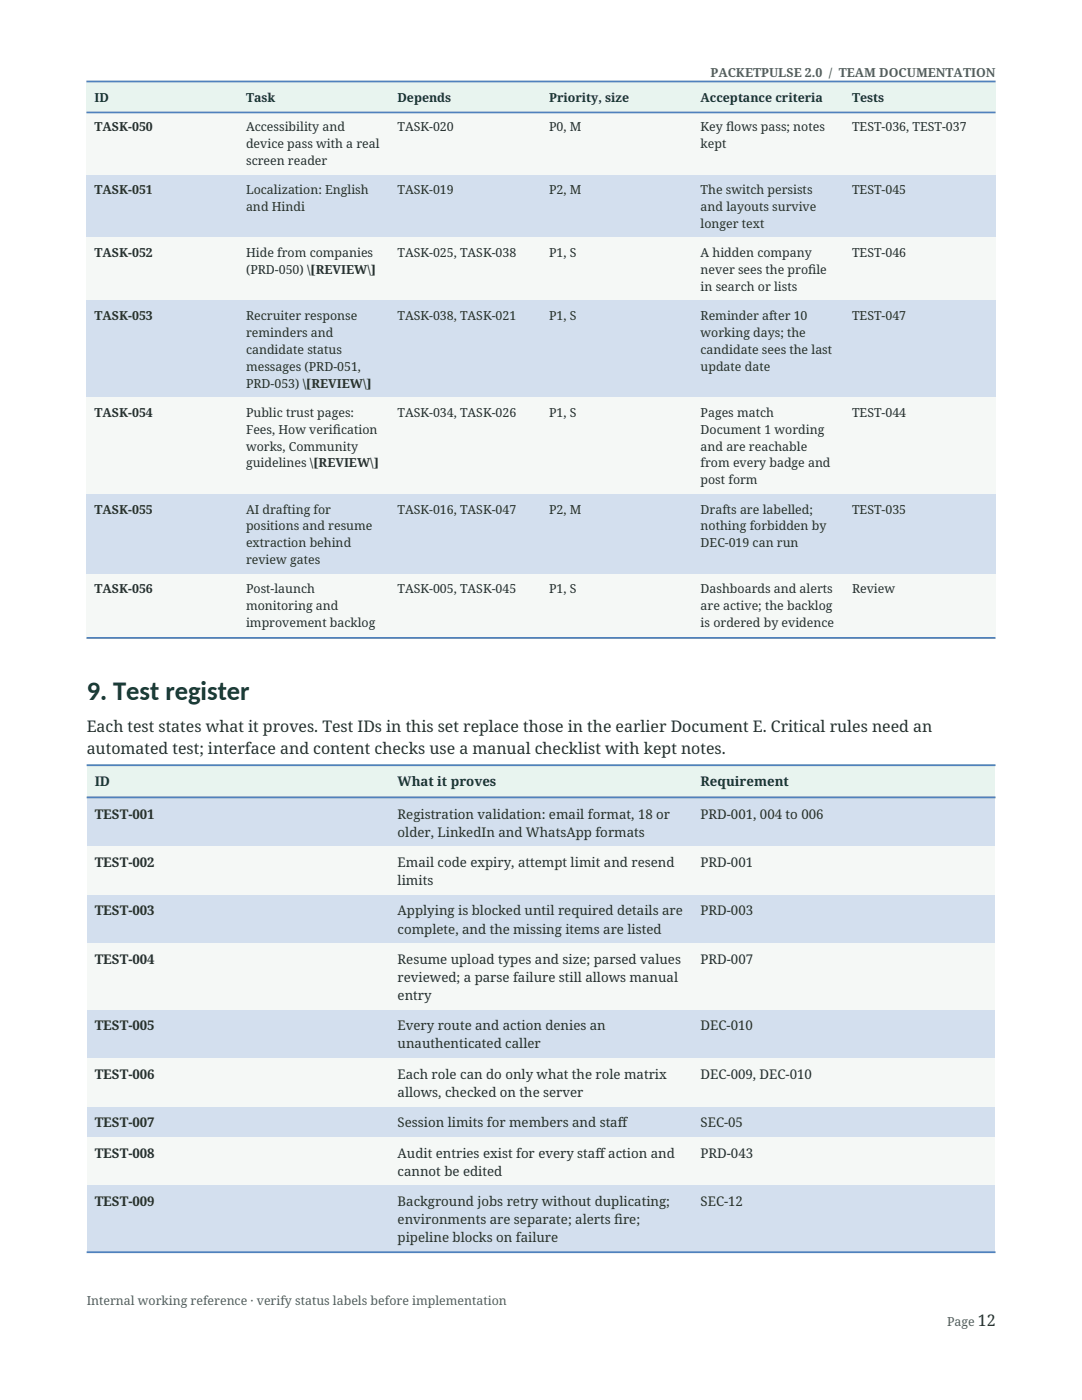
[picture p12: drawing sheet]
<svg xmlns="http://www.w3.org/2000/svg" width="216mm" height="279mm" viewBox="0 0 216 279" stroke-linecap="round" stroke-linejoin="round" font-family="sans-serif">
<defs><g id="words">
<text font-size="5.3" fill="#0c3f37" x="17.3" y="139.7">9. Test register</text>
<g font-size="3.2" fill="#26302d">
<text x="17.3" y="146">Each test states what it proves. Test IDs in this set replace those in the earlier Document E. Critical rules need an</text>
<text x="17.3" y="150.4">automated test; interface and content checks use a manual checklist with kept notes.</text>
<text x="195.1" y="264.6">12</text>
</g>
<g font-size="2.6" fill="#0c3f37">
<text x="18.9" y="157">ID</text>
<text x="79.3" y="157">What it proves</text>
<text x="139.8" y="157">Requirement</text>
</g>
<g font-size="2.6" fill="#26302d">
<text x="18.9" y="163.4">TEST-001</text>
<text x="79.3" y="163.4">Registration validation: email format, 18 or</text>
<text x="79.3" y="167">older, LinkedIn and WhatsApp formats</text>
<text x="139.8" y="163.4">PRD-001, 004 to 006</text>
<text x="18.9" y="173">TEST-002</text>
<text x="79.3" y="173">Email code expiry, attempt limit and resend</text>
<text x="139.8" y="173">PRD-001</text>
<text x="79.3" y="176.6">limits</text>
<text x="18.9" y="182.7">TEST-003</text>
<text x="79.3" y="182.7">Applying is blocked until required details are</text>
<text x="139.8" y="182.7">PRD-003</text>
<text x="79.3" y="186.3">complete, and the missing items are listed</text>
<text x="18.9" y="192.4">TEST-004</text>
<text x="79.3" y="192.4">Resume upload types and size; parsed values</text>
<text x="79.3" y="196">reviewed; a parse failure still allows manual</text>
<text x="139.8" y="192.4">PRD-007</text>
<text x="79.3" y="199.6">entry</text>
<text x="18.9" y="205.6">TEST-005</text>
<text x="79.3" y="205.6">Every route and action denies an</text>
<text x="79.3" y="209.2">unauthenticated caller</text>
<text x="139.8" y="205.6">DEC-010</text>
<text x="18.9" y="215.3">TEST-006</text>
<text x="79.3" y="215.3">Each role can do only what the role matrix</text>
<text x="139.8" y="215.3">DEC-009, DEC-010</text>
<text x="79.3" y="218.9">allows, checked on the server</text>
<text x="18.9" y="225">TEST-007</text>
<text x="79.3" y="225">Session limits for members and staf</text>
<text x="123.3" y="225">f</text>
<text x="139.8" y="225">SEC-05</text>
<text x="18.9" y="231">TEST-008</text>
<text x="79.3" y="231">Audit entries exist for every staf</text>
<text x="118.8" y="231">f action and</text>
<text x="139.8" y="231">PRD-043</text>
<text x="79.3" y="234.6">cannot be edited</text>
<text x="18.9" y="240.7">TEST-009</text>
<text x="79.3" y="240.7">Background jobs retry without duplicating;</text>
<text x="79.3" y="244.3">environments are separate; alerts f</text>
<text x="122.6" y="244.3">ire;</text>
<text x="139.8" y="240.7">SEC-12</text>
<text x="79.3" y="247.9">pipeline blocks on failure</text>
</g>
<g font-size="2.5" fill="#52615b">
<text x="141.8" y="15.3">PACKETPULSE 2.0 / TEAM DOCUMENTATION</text>
<text x="17.3" y="260.5">Internal working reference · verify status labels before implementation</text>
<text x="189" y="264.6">Page</text>
</g>
<g font-size="2.5" fill="#0c3f37">
<text x="18.9" y="20.3">ID</text>
<text x="49.1" y="20.3">Task</text>
<text x="79.3" y="20.3">Depends</text>
<text x="109.6" y="20.3">Priority, size</text>
<text x="139.8" y="20.3">Acceptance criteria</text>
<text x="170" y="20.3">Tests</text>
</g>
<g font-size="2.5" fill="#26302d">
<text x="18.9" y="26.1">TASK-050</text>
<text x="49.1" y="26.1">Accessibility and</text>
<text x="49.1" y="29.5">device pass with a real</text>
<text x="79.3" y="26.1">TASK-020</text>
<text x="109.6" y="26.1">P0, M</text>
<text x="139.8" y="26.1">Key f</text>
<text x="139.8" y="29.5">kept</text>
<text x="144.9" y="26.1">lows pass; notes</text>
<text x="170" y="26.1">TEST-036, TEST-037</text>
<text x="49.1" y="32.9">screen reader</text>
<text x="18.9" y="38.7">TASK-051</text>
<text x="49.1" y="38.7">Localization: English</text>
<text x="79.3" y="38.7">TASK-019</text>
<text x="109.6" y="38.7">P2, M</text>
<text x="139.8" y="38.7">The switch persists</text>
<text x="170" y="38.7">TEST-045</text>
<text x="49.1" y="42.1">and Hindi</text>
<text x="139.8" y="42.1">and layouts survive</text>
<text x="139.8" y="45.5">longer text</text>
<text x="18.9" y="51.3">TASK-052</text>
<text x="49.1" y="51.3">Hide from companies</text>
<text x="79.3" y="51.3">TASK-025, TASK-038</text>
<text x="109.6" y="51.3">P1, S</text>
<text x="139.8" y="51.3">A hidden company</text>
<text x="170" y="51.3">TEST-046</text>
<text x="49.1" y="54.7">(PRD-050) \[REVIEW\]</text>
<text x="139.8" y="54.7">never sees the prof</text>
<text x="139.8" y="58">in search or lists</text>
<text x="161.3" y="54.7">ile</text>
<text x="18.9" y="63.9">TASK-053</text>
<text x="49.1" y="63.9">Recruiter response</text>
<text x="79.3" y="63.9">TASK-038, TASK-021</text>
<text x="109.6" y="63.9">P1, S</text>
<text x="139.8" y="63.9">Reminder after 10</text>
<text x="170" y="63.9">TEST-047</text>
<text x="49.1" y="67.2">reminders and</text>
<text x="49.1" y="70.6">candidate status</text>
<text x="139.8" y="67.2">working days; the</text>
<text x="139.8" y="70.6">candidate sees the last</text>
<text x="49.1" y="74">messages (PRD-051,</text>
<text x="49.1" y="77.3">PRD-053) \[REVIEW\]</text>
<text x="139.8" y="74">update date</text>
<text x="18.9" y="83.2">TASK-054</text>
<text x="49.1" y="83.2">Public trust pages:</text>
<text x="79.3" y="83.2">TASK-034, TASK-026</text>
<text x="109.6" y="83.2">P1, S</text>
<text x="139.8" y="83.2">Pages match</text>
<text x="170" y="83.2">TEST-044</text>
<text x="49.1" y="86.6">Fees, How verif</text>
<text x="49.1" y="89.9">works, Community</text>
<text x="66.4" y="86.6">ication</text>
<text x="139.8" y="86.6">Document 1 wording</text>
<text x="139.8" y="89.9">and are reachable</text>
<text x="49.1" y="93.3">guidelines \[REVIEW\]</text>
<text x="139.8" y="93.3">from every badge and</text>
<text x="139.8" y="96.7">post form</text>
<text x="18.9" y="102.5">TASK-055</text>
<text x="49.1" y="102.5">AI drafting for</text>
<text x="49.1" y="105.9">positions and resume</text>
<text x="79.3" y="102.5">TASK-016, TASK-047</text>
<text x="109.6" y="102.5">P2, M</text>
<text x="139.8" y="102.5">Drafts are labelled;</text>
<text x="139.8" y="105.9">nothing forbidden by</text>
<text x="170" y="102.5">TEST-035</text>
<text x="49.1" y="109.2">extraction behind</text>
<text x="49.1" y="112.6">review gates</text>
<text x="139.8" y="109.2">DEC-019 can run</text>
<text x="18.9" y="118.4">TASK-056</text>
<text x="49.1" y="118.4">Post-launch</text>
<text x="79.3" y="118.4">TASK-005, TASK-045</text>
<text x="109.6" y="118.4">P1, S</text>
<text x="139.8" y="118.4">Dashboards and alerts</text>
<text x="170" y="118.4">Review</text>
<text x="49.1" y="121.8">monitoring and</text>
<text x="49.1" y="125.2">improvement backlog</text>
<text x="139.8" y="121.8">are active; the backlog</text>
<text x="139.8" y="125.2">is ordered by evidence</text>
</g>
</g></defs>
<g fill="#e8f4ef">
<path d="M17.3 16.1h30.2v6.1h-30.2z" fill-rule="evenodd"/>
<path d="M47.5 16.1h30.2v6.1h-30.2z" fill-rule="evenodd"/>
<path d="M77.7 16.1h30.2v6.1h-30.2z" fill-rule="evenodd"/>
<path d="M107.9 16.1h30.3v6.1h-30.3z" fill-rule="evenodd"/>
<path d="M138.2 16.1h30.2v6.1h-30.2z" fill-rule="evenodd"/>
<path d="M168.4 16.1h30.2v6.1h-30.2z" fill-rule="evenodd"/>
</g>
<g fill="#f5f8f6">
<path d="M17.3 22.3h30.2v12.5h-30.2z" fill-rule="evenodd"/>
<path d="M47.5 22.3h30.2v12.5h-30.2z" fill-rule="evenodd"/>
<path d="M77.7 22.3h30.2v12.5h-30.2z" fill-rule="evenodd"/>
<path d="M107.9 22.3h30.3v12.5h-30.3z" fill-rule="evenodd"/>
<path d="M138.2 22.3h30.2v12.5h-30.2z" fill-rule="evenodd"/>
<path d="M168.4 22.3h30.2v12.5h-30.2z" fill-rule="evenodd"/>
</g>
<g fill="#d3dfee">
<path d="M17.3 34.9h30.2v12.5h-30.2z" fill-rule="evenodd"/>
<path d="M47.5 34.9h30.2v12.5h-30.2z" fill-rule="evenodd"/>
<path d="M77.7 34.9h30.2v12.5h-30.2z" fill-rule="evenodd"/>
<path d="M107.9 34.9h30.3v12.5h-30.3z" fill-rule="evenodd"/>
<path d="M138.2 34.9h30.2v12.5h-30.2z" fill-rule="evenodd"/>
<path d="M168.4 34.9h30.2v12.5h-30.2z" fill-rule="evenodd"/>
</g>
<g fill="#f5f8f6">
<path d="M17.3 47.4h30.2v12.6h-30.2z" fill-rule="evenodd"/>
<path d="M47.5 47.4h30.2v12.6h-30.2z" fill-rule="evenodd"/>
<path d="M77.7 47.4h30.2v12.6h-30.2z" fill-rule="evenodd"/>
<path d="M107.9 47.4h30.3v12.6h-30.3z" fill-rule="evenodd"/>
<path d="M138.2 47.4h30.2v12.6h-30.2z" fill-rule="evenodd"/>
<path d="M168.4 47.4h30.2v12.6h-30.2z" fill-rule="evenodd"/>
</g>
<g fill="#d3dfee">
<path d="M17.3 60h30.2v19.3h-30.2z" fill-rule="evenodd"/>
<path d="M47.5 60h30.2v19.3h-30.2z" fill-rule="evenodd"/>
<path d="M77.7 60h30.2v19.3h-30.2z" fill-rule="evenodd"/>
<path d="M107.9 60h30.3v19.3h-30.3z" fill-rule="evenodd"/>
<path d="M138.2 60h30.2v19.3h-30.2z" fill-rule="evenodd"/>
<path d="M168.4 60h30.2v19.3h-30.2z" fill-rule="evenodd"/>
</g>
<g fill="#f5f8f6">
<path d="M17.3 79.3h30.2v19.3h-30.2z" fill-rule="evenodd"/>
<path d="M47.5 79.3h30.2v19.3h-30.2z" fill-rule="evenodd"/>
<path d="M77.7 79.3h30.2v19.3h-30.2z" fill-rule="evenodd"/>
<path d="M107.9 79.3h30.3v19.3h-30.3z" fill-rule="evenodd"/>
<path d="M138.2 79.3h30.2v19.3h-30.2z" fill-rule="evenodd"/>
<path d="M168.4 79.3h30.2v19.3h-30.2z" fill-rule="evenodd"/>
</g>
<g fill="#d3dfee">
<path d="M17.3 98.6h30.2v16h-30.2z" fill-rule="evenodd"/>
<path d="M47.5 98.6h30.2v16h-30.2z" fill-rule="evenodd"/>
<path d="M77.7 98.6h30.2v16h-30.2z" fill-rule="evenodd"/>
<path d="M107.9 98.6h30.3v16h-30.3z" fill-rule="evenodd"/>
<path d="M138.2 98.6h30.2v16h-30.2z" fill-rule="evenodd"/>
<path d="M168.4 98.6h30.2v16h-30.2z" fill-rule="evenodd"/>
</g>
<g fill="#f5f8f6">
<path d="M17.3 114.6h30.2v12.5h-30.2z" fill-rule="evenodd"/>
<path d="M47.5 114.6h30.2v12.5h-30.2z" fill-rule="evenodd"/>
<path d="M77.7 114.6h30.2v12.5h-30.2z" fill-rule="evenodd"/>
<path d="M107.9 114.6h30.3v12.5h-30.3z" fill-rule="evenodd"/>
<path d="M138.2 114.6h30.2v12.5h-30.2z" fill-rule="evenodd"/>
<path d="M168.4 114.6h30.2v12.5h-30.2z" fill-rule="evenodd"/>
</g>
<g fill="#e8f4ef">
<path d="M17.3 152.5h60.4v6.4h-60.4z" fill-rule="evenodd"/>
<path d="M77.7 152.5h60.5v6.4h-60.5z" fill-rule="evenodd"/>
<path d="M138.2 152.5h60.4v6.4h-60.4z" fill-rule="evenodd"/>
</g>
<g fill="#d3dfee">
<path d="M17.3 159h60.4v10h-60.4z" fill-rule="evenodd"/>
<path d="M77.7 159h60.5v10h-60.5z" fill-rule="evenodd"/>
<path d="M138.2 159h60.4v10h-60.4z" fill-rule="evenodd"/>
</g>
<g fill="#f5f8f6">
<path d="M17.3 169h60.4v9.6h-60.4z" fill-rule="evenodd"/>
<path d="M77.7 169h60.5v9.6h-60.5z" fill-rule="evenodd"/>
<path d="M138.2 169h60.4v9.6h-60.4z" fill-rule="evenodd"/>
</g>
<g fill="#d3dfee">
<path d="M17.3 178.6h60.4v9.7h-60.4z" fill-rule="evenodd"/>
<path d="M77.7 178.6h60.5v9.7h-60.5z" fill-rule="evenodd"/>
<path d="M138.2 178.6h60.4v9.7h-60.4z" fill-rule="evenodd"/>
</g>
<g fill="#f5f8f6">
<path d="M17.3 188.3h60.4v13.3h-60.4z" fill-rule="evenodd"/>
<path d="M77.7 188.3h60.5v13.3h-60.5z" fill-rule="evenodd"/>
<path d="M138.2 188.3h60.4v13.3h-60.4z" fill-rule="evenodd"/>
</g>
<g fill="#d3dfee">
<path d="M17.3 201.6h60.4v9.6h-60.4z" fill-rule="evenodd"/>
<path d="M77.7 201.6h60.5v9.6h-60.5z" fill-rule="evenodd"/>
<path d="M138.2 201.6h60.4v9.6h-60.4z" fill-rule="evenodd"/>
</g>
<g fill="#f5f8f6">
<path d="M17.3 211.2h60.4v9.7h-60.4z" fill-rule="evenodd"/>
<path d="M77.7 211.2h60.5v9.7h-60.5z" fill-rule="evenodd"/>
<path d="M138.2 211.2h60.4v9.7h-60.4z" fill-rule="evenodd"/>
</g>
<g fill="#d3dfee">
<path d="M17.3 220.9h60.4v6.1h-60.4z" fill-rule="evenodd"/>
<path d="M77.7 220.9h60.5v6.1h-60.5z" fill-rule="evenodd"/>
<path d="M138.2 220.9h60.4v6.1h-60.4z" fill-rule="evenodd"/>
</g>
<g fill="#f5f8f6">
<path d="M17.3 227h60.4v9.6h-60.4z" fill-rule="evenodd"/>
<path d="M77.7 227h60.5v9.6h-60.5z" fill-rule="evenodd"/>
<path d="M138.2 227h60.4v9.6h-60.4z" fill-rule="evenodd"/>
</g>
<g fill="#d3dfee">
<path d="M17.3 236.6h60.4v13.3h-60.4z" fill-rule="evenodd"/>
<path d="M77.7 236.6h60.5v13.3h-60.5z" fill-rule="evenodd"/>
<path d="M138.2 236.6h60.4v13.3h-60.4z" fill-rule="evenodd"/>
</g>
<g fill="#e8f4ef">
<path d="M17.3 16.1h30.2v6.1h-30.2z" fill-rule="evenodd"/>
<path d="M47.5 16.1h30.2v6.1h-30.2z" fill-rule="evenodd"/>
<path d="M77.7 16.1h30.2v6.1h-30.2z" fill-rule="evenodd"/>
<path d="M107.9 16.1h30.3v6.1h-30.3z" fill-rule="evenodd"/>
<path d="M138.2 16.1h30.2v6.1h-30.2z" fill-rule="evenodd"/>
<path d="M168.4 16.1h30.2v6.1h-30.2z" fill-rule="evenodd"/>
</g>
<g fill="#f5f8f6">
<path d="M17.3 22.3h30.2v12.5h-30.2z" fill-rule="evenodd"/>
<path d="M47.5 22.3h30.2v12.5h-30.2z" fill-rule="evenodd"/>
<path d="M77.7 22.3h30.2v12.5h-30.2z" fill-rule="evenodd"/>
<path d="M107.9 22.3h30.3v12.5h-30.3z" fill-rule="evenodd"/>
<path d="M138.2 22.3h30.2v12.5h-30.2z" fill-rule="evenodd"/>
<path d="M168.4 22.3h30.2v12.5h-30.2z" fill-rule="evenodd"/>
</g>
<g fill="#d3dfee">
<path d="M17.3 34.9h30.2v12.5h-30.2z" fill-rule="evenodd"/>
<path d="M47.5 34.9h30.2v12.5h-30.2z" fill-rule="evenodd"/>
<path d="M77.7 34.9h30.2v12.5h-30.2z" fill-rule="evenodd"/>
<path d="M107.9 34.9h30.3v12.5h-30.3z" fill-rule="evenodd"/>
<path d="M138.2 34.9h30.2v12.5h-30.2z" fill-rule="evenodd"/>
<path d="M168.4 34.9h30.2v12.5h-30.2z" fill-rule="evenodd"/>
</g>
<g fill="#f5f8f6">
<path d="M17.3 47.4h30.2v12.6h-30.2z" fill-rule="evenodd"/>
<path d="M47.5 47.4h30.2v12.6h-30.2z" fill-rule="evenodd"/>
<path d="M77.7 47.4h30.2v12.6h-30.2z" fill-rule="evenodd"/>
<path d="M107.9 47.4h30.3v12.6h-30.3z" fill-rule="evenodd"/>
<path d="M138.2 47.4h30.2v12.6h-30.2z" fill-rule="evenodd"/>
<path d="M168.4 47.4h30.2v12.6h-30.2z" fill-rule="evenodd"/>
</g>
<g fill="#d3dfee">
<path d="M17.3 60h30.2v19.3h-30.2z" fill-rule="evenodd"/>
<path d="M47.5 60h30.2v19.3h-30.2z" fill-rule="evenodd"/>
<path d="M77.7 60h30.2v19.3h-30.2z" fill-rule="evenodd"/>
<path d="M107.9 60h30.3v19.3h-30.3z" fill-rule="evenodd"/>
<path d="M138.2 60h30.2v19.3h-30.2z" fill-rule="evenodd"/>
<path d="M168.4 60h30.2v19.3h-30.2z" fill-rule="evenodd"/>
</g>
<g fill="#f5f8f6">
<path d="M17.3 79.3h30.2v19.3h-30.2z" fill-rule="evenodd"/>
<path d="M47.5 79.3h30.2v19.3h-30.2z" fill-rule="evenodd"/>
<path d="M77.7 79.3h30.2v19.3h-30.2z" fill-rule="evenodd"/>
<path d="M107.9 79.3h30.3v19.3h-30.3z" fill-rule="evenodd"/>
<path d="M138.2 79.3h30.2v19.3h-30.2z" fill-rule="evenodd"/>
<path d="M168.4 79.3h30.2v19.3h-30.2z" fill-rule="evenodd"/>
</g>
<g fill="#d3dfee">
<path d="M17.3 98.6h30.2v16h-30.2z" fill-rule="evenodd"/>
<path d="M47.5 98.6h30.2v16h-30.2z" fill-rule="evenodd"/>
<path d="M77.7 98.6h30.2v16h-30.2z" fill-rule="evenodd"/>
<path d="M107.9 98.6h30.3v16h-30.3z" fill-rule="evenodd"/>
<path d="M138.2 98.6h30.2v16h-30.2z" fill-rule="evenodd"/>
<path d="M168.4 98.6h30.2v16h-30.2z" fill-rule="evenodd"/>
</g>
<g fill="#f5f8f6">
<path d="M17.3 114.6h30.2v12.5h-30.2z" fill-rule="evenodd"/>
<path d="M47.5 114.6h30.2v12.5h-30.2z" fill-rule="evenodd"/>
<path d="M77.7 114.6h30.2v12.5h-30.2z" fill-rule="evenodd"/>
<path d="M107.9 114.6h30.3v12.5h-30.3z" fill-rule="evenodd"/>
<path d="M138.2 114.6h30.2v12.5h-30.2z" fill-rule="evenodd"/>
<path d="M168.4 114.6h30.2v12.5h-30.2z" fill-rule="evenodd"/>
</g>
<g fill="#e8f4ef">
<path d="M17.3 152.5h60.4v6.4h-60.4z" fill-rule="evenodd"/>
<path d="M77.7 152.5h60.5v6.4h-60.5z" fill-rule="evenodd"/>
<path d="M138.2 152.5h60.4v6.4h-60.4z" fill-rule="evenodd"/>
</g>
<g fill="#d3dfee">
<path d="M17.3 159h60.4v10h-60.4z" fill-rule="evenodd"/>
<path d="M77.7 159h60.5v10h-60.5z" fill-rule="evenodd"/>
<path d="M138.2 159h60.4v10h-60.4z" fill-rule="evenodd"/>
</g>
<g fill="#f5f8f6">
<path d="M17.3 169h60.4v9.6h-60.4z" fill-rule="evenodd"/>
<path d="M77.7 169h60.5v9.6h-60.5z" fill-rule="evenodd"/>
<path d="M138.2 169h60.4v9.6h-60.4z" fill-rule="evenodd"/>
</g>
<g fill="#d3dfee">
<path d="M17.3 178.6h60.4v9.7h-60.4z" fill-rule="evenodd"/>
<path d="M77.7 178.6h60.5v9.7h-60.5z" fill-rule="evenodd"/>
<path d="M138.2 178.6h60.4v9.7h-60.4z" fill-rule="evenodd"/>
</g>
<g fill="#f5f8f6">
<path d="M17.3 188.3h60.4v13.3h-60.4z" fill-rule="evenodd"/>
<path d="M77.7 188.3h60.5v13.3h-60.5z" fill-rule="evenodd"/>
<path d="M138.2 188.3h60.4v13.3h-60.4z" fill-rule="evenodd"/>
</g>
<g fill="#d3dfee">
<path d="M17.3 201.6h60.4v9.6h-60.4z" fill-rule="evenodd"/>
<path d="M77.7 201.6h60.5v9.6h-60.5z" fill-rule="evenodd"/>
<path d="M138.2 201.6h60.4v9.6h-60.4z" fill-rule="evenodd"/>
</g>
<g fill="#f5f8f6">
<path d="M17.3 211.2h60.4v9.7h-60.4z" fill-rule="evenodd"/>
<path d="M77.7 211.2h60.5v9.7h-60.5z" fill-rule="evenodd"/>
<path d="M138.2 211.2h60.4v9.7h-60.4z" fill-rule="evenodd"/>
</g>
<g fill="#d3dfee">
<path d="M17.3 220.9h60.4v6.1h-60.4z" fill-rule="evenodd"/>
<path d="M77.7 220.9h60.5v6.1h-60.5z" fill-rule="evenodd"/>
<path d="M138.2 220.9h60.4v6.1h-60.4z" fill-rule="evenodd"/>
</g>
<g fill="#f5f8f6">
<path d="M17.3 227h60.4v9.6h-60.4z" fill-rule="evenodd"/>
<path d="M77.7 227h60.5v9.6h-60.5z" fill-rule="evenodd"/>
<path d="M138.2 227h60.4v9.6h-60.4z" fill-rule="evenodd"/>
</g>
<g fill="#d3dfee">
<path d="M17.3 236.6h60.4v13.3h-60.4z" fill-rule="evenodd"/>
<path d="M77.7 236.6h60.5v13.3h-60.5z" fill-rule="evenodd"/>
<path d="M138.2 236.6h60.4v13.3h-60.4z" fill-rule="evenodd"/>
</g>
<path d="M17.3 16.3h181.3M17.3 22.4h181.3M17.3 127.3h181.3M17.3 152.7h181.3M17.3 159.1h181.3M17.3 249.9h181.3" fill="none" stroke="#4f81bd" stroke-width=".35"/>
<use href="#words"/>
</svg>
